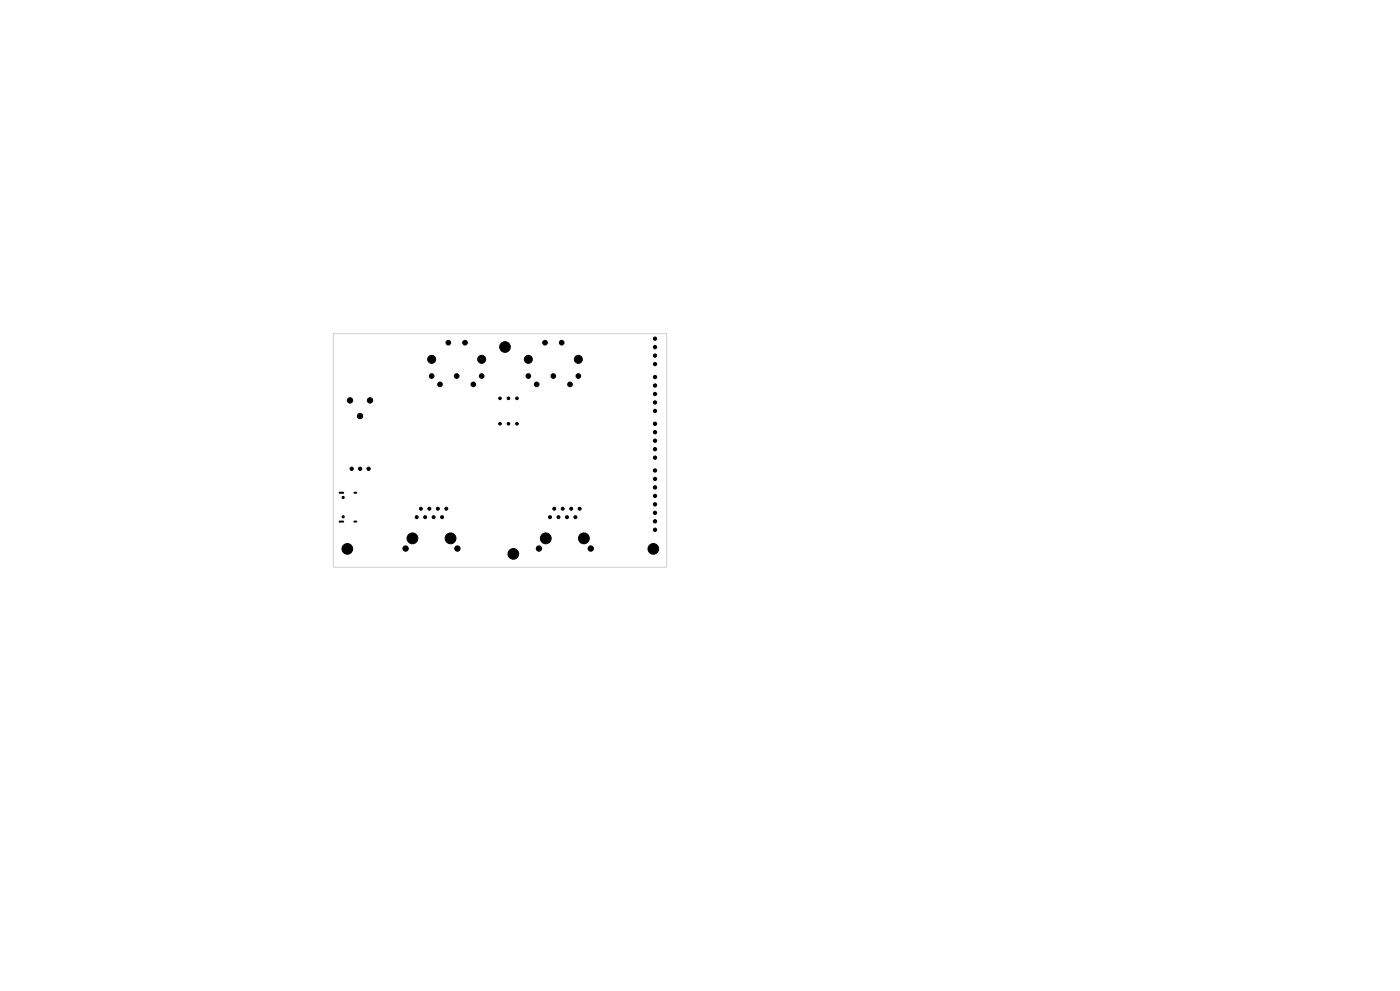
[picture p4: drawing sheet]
<svg xmlns="http://www.w3.org/2000/svg" width="420mm" height="297mm" viewBox="0 0 420 297" stroke-linecap="round" stroke-linejoin="round" font-family="sans-serif">
<path d="M100 100h100v70h-100z" fill="none" stroke="#d0d2cd" stroke-width=".3"/>
<g fill="#000" stroke="#000" stroke-width=".3">
<circle cx="105" cy="120" r=".8"/>
<circle cx="111" cy="120" r=".8"/>
<circle cx="129.5" cy="107.7" r="1.2"/>
<circle cx="129.5" cy="112.7" r=".7"/>
<circle cx="132" cy="115.2" r=".7"/>
<circle cx="134.5" cy="102.7" r=".7"/>
<circle cx="137" cy="112.7" r=".7"/>
<circle cx="139.5" cy="102.7" r=".7"/>
<circle cx="142" cy="115.2" r=".7"/>
<circle cx="144.5" cy="107.7" r="1.2"/>
<circle cx="144.5" cy="112.7" r=".7"/>
<circle cx="150" cy="119.4" r=".4"/>
<circle cx="151.5" cy="104" r="1.6"/>
<circle cx="152.5" cy="119.4" r=".4"/>
<circle cx="155.1" cy="119.4" r=".4"/>
<circle cx="158.5" cy="107.7" r="1.2"/>
<circle cx="158.5" cy="112.7" r=".7"/>
<circle cx="161" cy="115.2" r=".7"/>
<circle cx="163.5" cy="102.7" r=".7"/>
<circle cx="166" cy="112.7" r=".7"/>
<circle cx="168.5" cy="102.7" r=".7"/>
<circle cx="171" cy="115.2" r=".7"/>
<circle cx="173.5" cy="107.7" r="1.2"/>
<circle cx="173.5" cy="112.7" r=".7"/>
<circle cx="196.5" cy="113" r=".5"/>
<circle cx="196.5" cy="115.5" r=".5"/>
<circle cx="196.5" cy="118.1" r=".5"/>
<circle cx="196.5" cy="109.1" r=".5"/>
<circle cx="196.5" cy="106.6" r=".5"/>
<circle cx="196.5" cy="101.5" r=".5"/>
<circle cx="196.5" cy="104" r=".5"/>
<circle cx="108" cy="124.7" r=".8"/>
<circle cx="150" cy="127" r=".4"/>
<circle cx="152.5" cy="127" r=".4"/>
<circle cx="155.1" cy="127" r=".4"/>
<circle cx="196.5" cy="123.2" r=".5"/>
<circle cx="196.5" cy="120.6" r=".5"/>
<circle cx="196.5" cy="127" r=".5"/>
<circle cx="196.5" cy="134.6" r=".5"/>
<circle cx="196.5" cy="129.5" r=".5"/>
<circle cx="196.5" cy="132.1" r=".5"/>
<circle cx="196.5" cy="137.2" r=".5"/>
<circle cx="102.9" cy="149.1" r=".33"/>
<circle cx="102.9" cy="154.9" r=".33"/>
<circle cx="105.5" cy="140.5" r=".5"/>
<circle cx="108" cy="140.5" r=".5"/>
<circle cx="110.6" cy="140.5" r=".5"/>
<circle cx="125" cy="155" r=".45"/>
<circle cx="126.3" cy="152.5" r=".45"/>
<circle cx="127.5" cy="155" r=".45"/>
<circle cx="128.8" cy="152.5" r=".45"/>
<circle cx="130.1" cy="155" r=".45"/>
<circle cx="131.3" cy="152.5" r=".45"/>
<circle cx="132.6" cy="155" r=".45"/>
<circle cx="133.9" cy="152.5" r=".45"/>
<circle cx="165" cy="155" r=".45"/>
<circle cx="166.3" cy="152.5" r=".45"/>
<circle cx="167.5" cy="155" r=".45"/>
<circle cx="168.8" cy="152.5" r=".45"/>
<circle cx="170.1" cy="155" r=".45"/>
<circle cx="171.4" cy="152.5" r=".45"/>
<circle cx="172.6" cy="155" r=".45"/>
<circle cx="173.9" cy="152.5" r=".45"/>
<circle cx="196.5" cy="141" r=".5"/>
<circle cx="196.5" cy="158.8" r=".5"/>
<circle cx="196.5" cy="153.7" r=".5"/>
<circle cx="196.5" cy="146.1" r=".5"/>
<circle cx="196.5" cy="143.5" r=".5"/>
<circle cx="196.5" cy="156.2" r=".5"/>
<circle cx="196.5" cy="148.6" r=".5"/>
<circle cx="196.5" cy="151.2" r=".5"/>
<circle cx="104.2" cy="164.5" r="1.6"/>
<circle cx="121.7" cy="164.4" r=".8"/>
<circle cx="123.7" cy="161.4" r="1.62"/>
<circle cx="135.2" cy="161.4" r="1.62"/>
<circle cx="137.2" cy="164.4" r=".8"/>
<circle cx="154" cy="166" r="1.6"/>
<circle cx="161.7" cy="164.4" r=".8"/>
<circle cx="163.7" cy="161.4" r="1.62"/>
<circle cx="175.2" cy="161.4" r="1.62"/>
<circle cx="177.2" cy="164.4" r=".8"/>
<circle cx="196" cy="164.5" r="1.6"/>
</g>
<path d="M101.9 156.3h1.1M101.9 147.7h1.1M106.3 156.3h.6M106.3 147.7h.6" fill="none" stroke="#000" stroke-width=".6"/>
</svg>
